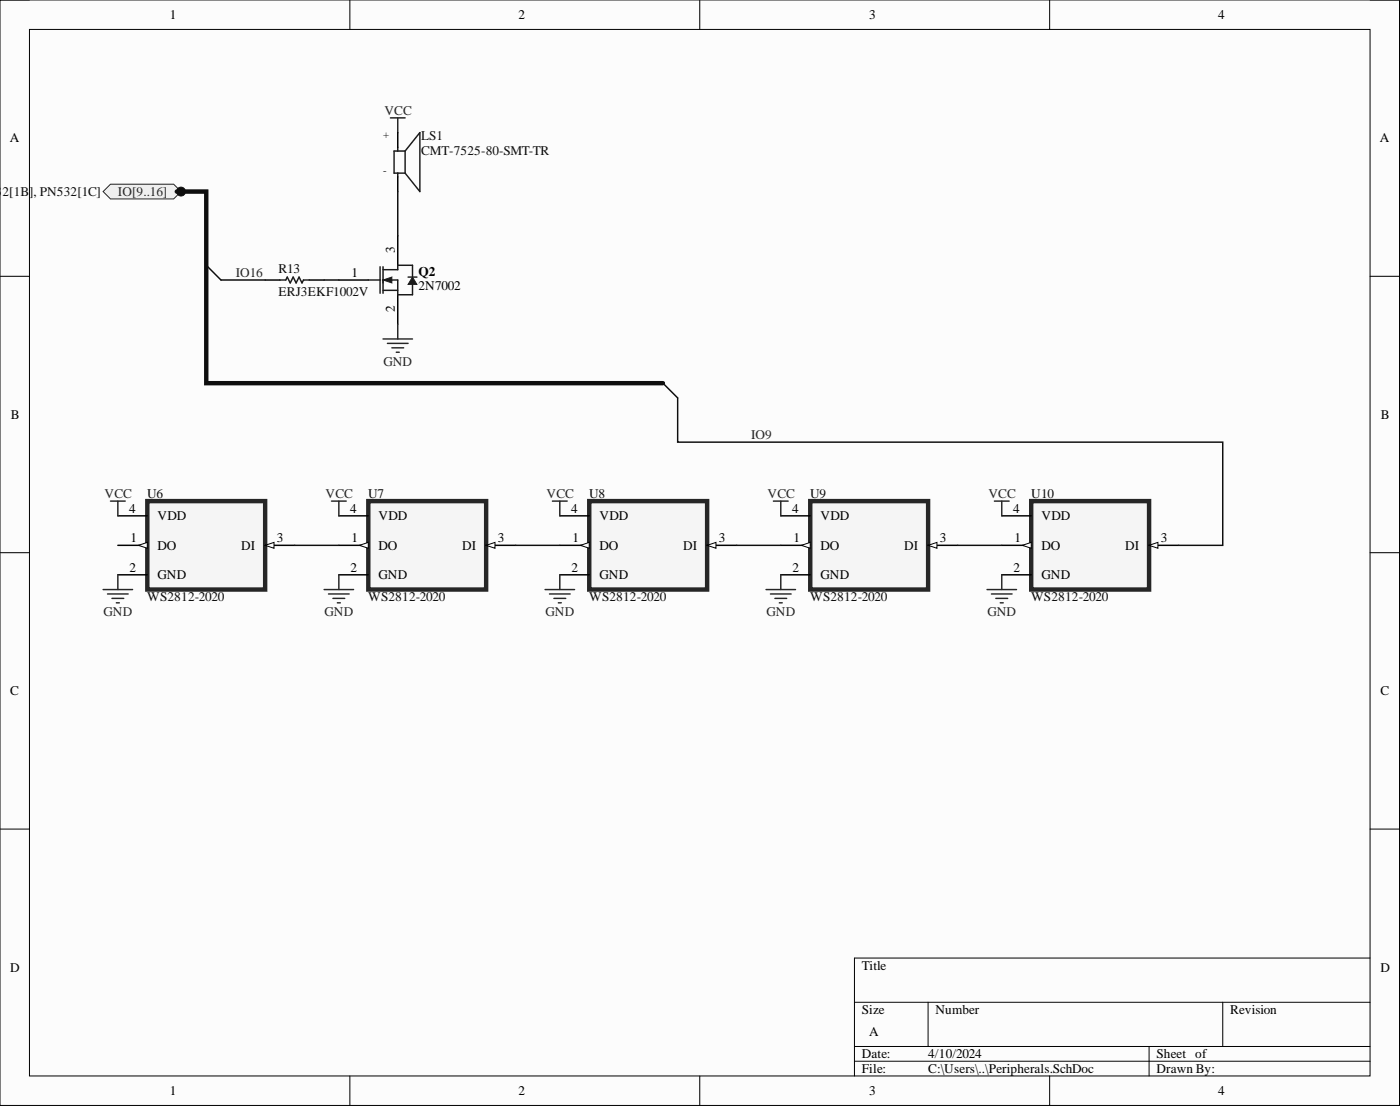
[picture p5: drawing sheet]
<svg xmlns="http://www.w3.org/2000/svg" width="241mm" height="190mm" viewBox="0 0 241 190" stroke-linecap="round" stroke-linejoin="round" font-family="sans-serif">
<defs><g id="words">
<g font-size="2.3">
<text x="29.3" y="3.3">1</text>
<text x="89.4" y="3.3">2</text>
<text x="149.8" y="3.3">3</text>
<text x="210" y="3.3">4</text>
<text x="1.7" y="24.5">A</text>
<text x="237.8" y="24.5">A</text>
<text x="60.6" y="47.7">1</text>
<text x="68" y="43.7" transform="rotate(-90 68 43.7)">3</text>
<text x="72.1" y="47.5">Q2</text>
<text x="68" y="53.8" transform="rotate(-90 68 53.8)">2</text>
<text x="72.1" y="50">2N7002</text>
<text x="1.9" y="72.2">B</text>
<text x="238" y="72.2">B</text>
<text x="22.3" y="88.3">4</text>
<text x="27.2" y="89.6">VDD</text>
<text x="60.3" y="88.3">4</text>
<text x="65.3" y="89.6">VDD</text>
<text x="98.4" y="88.3">4</text>
<text x="103.3" y="89.6">VDD</text>
<text x="136.5" y="88.3">4</text>
<text x="141.4" y="89.6">VDD</text>
<text x="174.6" y="88.3">4</text>
<text x="179.5" y="89.6">VDD</text>
<text x="22.5" y="93.4">1</text>
<text x="27.2" y="94.7">DO</text>
<text x="41.6" y="94.7">DI</text>
<text x="47.7" y="93.4">3</text>
<text x="60.6" y="93.4">1</text>
<text x="65.3" y="94.7">DO</text>
<text x="79.6" y="94.7">DI</text>
<text x="85.8" y="93.4">3</text>
<text x="98.7" y="93.4">1</text>
<text x="103.3" y="94.7">DO</text>
<text x="117.7" y="94.7">DI</text>
<text x="123.9" y="93.4">3</text>
<text x="136.8" y="93.4">1</text>
<text x="141.4" y="94.7">DO</text>
<text x="155.8" y="94.7">DI</text>
<text x="162" y="93.4">3</text>
<text x="174.9" y="93.4">1</text>
<text x="179.5" y="94.7">DO</text>
<text x="193.9" y="94.7">DI</text>
<text x="200.1" y="93.4">3</text>
<text x="22.3" y="98.5">2</text>
<text x="27.2" y="99.8">GND</text>
<text x="60.4" y="98.5">2</text>
<text x="65.3" y="99.8">GND</text>
<text x="98.5" y="98.5">2</text>
<text x="103.3" y="99.8">GND</text>
<text x="136.6" y="98.5">2</text>
<text x="141.4" y="99.8">GND</text>
<text x="174.7" y="98.5">2</text>
<text x="179.5" y="99.8">GND</text>
<text x="1.8" y="119.7">C</text>
<text x="237.9" y="119.7">C</text>
<text x="1.8" y="167.4">D</text>
<text x="148.5" y="167">Title</text>
<text x="237.9" y="167.4">D</text>
<text x="148.5" y="174.7">Size</text>
<text x="149.8" y="178.5">A</text>
<text x="161.2" y="174.7">Number</text>
<text x="212" y="174.7">Revision</text>
<text x="148.5" y="182.3">Date:</text>
<text x="148.5" y="184.8">File:</text>
<text x="160" y="182.3">4/10/2024</text>
<text x="160" y="184.8">C:\Users\..\Peripherals.SchDoc</text>
<text x="199.3" y="182.3">Sheet of</text>
<text x="199.3" y="184.8">Drawn By:</text>
<text x="29.3" y="188.6">1</text>
<text x="89.4" y="188.6">2</text>
<text x="149.8" y="188.6">3</text>
<text x="210" y="188.6">4</text>
</g>
<g font-size="2.3" fill="#262626">
<text x="66.3" y="19.8">VCC</text>
<text x="20.3" y="33.8">IO[9..16]</text>
<text x="40.6" y="47.7">IO16</text>
<text x="66.1" y="63">GND</text>
<text x="129.5" y="75.6">IO9</text>
<text x="18" y="85.8">VCC</text>
<text x="56.1" y="85.8">VCC</text>
<text x="94.2" y="85.8">VCC</text>
<text x="132.3" y="85.8">VCC</text>
<text x="170.4" y="85.8">VCC</text>
<text x="17.9" y="106.1">GND</text>
<text x="55.9" y="106.1">GND</text>
<text x="94" y="106.1">GND</text>
<text x="132.1" y="106.1">GND</text>
<text x="170.2" y="106.1">GND</text>
</g>
<g font-size="2.3" fill="#0e0e0e">
<text x="72.6" y="24.1">LS1</text>
<text x="72.6" y="26.6">CMT-7525-80-SMT-TR</text>
<text x="-.7" y="33.8">3</text>
<text x=".4" y="33.8">2[1B], PN532[1C]</text>
<text x="48" y="47">R13</text>
<text x="48" y="51">ERJ3EKF1002V</text>
<text x="25.4" y="85.8">U6</text>
<text x="63.5" y="85.8">U7</text>
<text x="101.6" y="85.8">U8</text>
<text x="139.7" y="85.8">U9</text>
<text x="177.7" y="85.8">U10</text>
<text x="25.4" y="103.6">WS2812-2020</text>
<text x="63.5" y="103.6">WS2812-2020</text>
<text x="101.6" y="103.6">WS2812-2020</text>
<text x="139.7" y="103.6">WS2812-2020</text>
<text x="177.7" y="103.6">WS2812-2020</text>
</g>
<g font-size="1.9" fill="#0e0e0e">
<text x="66" y="23.7">+</text>
<text x="66" y="30">-</text>
</g>
</g></defs>
<path d="M0 0h241.2v190.4h-241.2z" fill-rule="evenodd" fill="#fcfcfc"/>
<path d="M0 0h241.2v190.4h-241.2z" fill="none" stroke="#000" stroke-width=".17"/>
<path d="M5.1 5.1h231v180.2h-231z" fill-rule="evenodd" fill="#fcfcfc"/>
<g fill="none" stroke="#000" stroke-width=".17">
<path d="M0 0h5.1M60.3 0v5.1M120.6 0v5.1M180.9 0v5.1M236.1 0h5.1v5.1M5.1 5.1h231v180.2h-231zM0 47.6h5.1M236.1 47.6h5.1M0 95.2h5.1M236.1 95.2h5.1M0 142.8h5.1M236.1 142.8h5.1"/>
<path d="M147.3 172.6h88.8M160 172.6v7.7M210.7 172.6v7.7M236.1 165h-88.8v20.3M60.3 185.3v5.1M120.6 185.3v5.1M147.3 180.3h88.8M147.3 182.8h88.8M180.9 185.3v5.1M198.1 180.3v5M241.2 185.3v5.1"/>
</g>
<path d="M58.4 48.2h5.1M68.6 40.6v5.1M68.6 50.8v5" fill="none" stroke="#000" stroke-width=".25"/>
<path d="M63.5 48.2h2M65.5 45.9v4.6M66 46.5h2.6M66 48.2h2.6v2.6M66 50h2.6M66 45.9v4.6" fill="none" stroke="#1c1c1c" stroke-width=".25"/>
<path d="M66 48.2l1.5-.5v1z" fill="#1c1c1c"/>
<path d="M66 48.2l1.5-.5v1z" fill="none" stroke="#1c1c1c" stroke-width=".17"/>
<path d="M68.6 46.5v-.8h2.5v2M71.1 49v1.8h-2.5" fill="none" stroke="#1c1c1c" stroke-width=".25"/>
<path d="M71.1 47.7l.8 1.3h-1.6z" fill="#1c1c1c"/>
<path d="M71.1 47.7l.8 1.3h-1.6z" fill="none" stroke="#1c1c1c" stroke-width=".17"/>
<path d="M48.2 48.2h1.1l.2-.5 .5 1 .5-1 .5 1 .5-1 .6 1 .2-.5h1M70.3 47.7h1.6" fill="none" stroke="#1c1c1c" stroke-width=".25"/>
<path d="M67.3 20.3h2.5M68.6 20.3v2.5M66 58.4h5.1M66.8 59.1h3.5M67.5 59.9h2.1M68.6 55.8v2.6M68.3 60.7h.5" fill="none" stroke="#262626" stroke-width=".25"/>
<path d="M35.5 45.7l2.6 2.5" fill="none" stroke="#0e0e0e" stroke-width=".25"/>
<path d="M45.7 48.2h2.5M53.3 48.2h2.6" fill="none" stroke="#000" stroke-width=".25"/>
<path d="M17.8 33l1.2-1.3h10.9l1.3 1.3-1.3 1.3h-10.9z" fill-rule="evenodd" fill="#f0f0f0"/>
<path d="M17.8 33l1.2-1.3h10.9l1.3 1.3-1.3 1.3h-10.9z" fill="none" stroke="#262626" stroke-width=".17"/>
<circle cx="31.2" cy="33" r=".76" fill="#0e0e0e"/>
<circle cx="31.2" cy="33" r=".76" fill="none" stroke="#0e0e0e" stroke-width=".17"/>
<path d="M177.7 86.3h20.4v15.2h-20.4z" fill-rule="evenodd" fill="#f5f5f5"/>
<path d="M177.7 86.3h20.4v15.2h-20.4z" fill="none" stroke="#262626" stroke-width=".76"/>
<path d="M198.1 93.9h5" fill="none" stroke="#000" stroke-width=".25"/>
<path d="M198.1 93.9l1.5-.5v1z" fill="#fbfbfb"/>
<path d="M198.1 93.9l1.5-.5v1z" fill="none" stroke="#000" stroke-width=".17"/>
<path d="M172.7 88.9h5M172.7 93.9h5" fill="none" stroke="#000" stroke-width=".25"/>
<path d="M176.2 93.9l1.5-.5v1z" fill="#fbfbfb"/>
<path d="M176.2 93.9l1.5-.5v1z" fill="none" stroke="#000" stroke-width=".17"/>
<path d="M172.7 99h5" fill="none" stroke="#000" stroke-width=".25"/>
<path d="M139.7 86.3h20.3v15.2h-20.3z" fill-rule="evenodd" fill="#f5f5f5"/>
<path d="M139.7 86.3h20.3v15.2h-20.3z" fill="none" stroke="#262626" stroke-width=".76"/>
<path d="M160 93.9h5" fill="none" stroke="#000" stroke-width=".25"/>
<path d="M160 93.9l1.5-.5v1z" fill="#fbfbfb"/>
<path d="M160 93.9l1.5-.5v1z" fill="none" stroke="#000" stroke-width=".17"/>
<path d="M134.6 88.9h5.1M134.6 93.9h5.1" fill="none" stroke="#000" stroke-width=".25"/>
<path d="M138.1 93.9l1.6-.5v1z" fill="#fbfbfb"/>
<path d="M138.1 93.9l1.6-.5v1z" fill="none" stroke="#000" stroke-width=".17"/>
<path d="M134.6 99h5.1" fill="none" stroke="#000" stroke-width=".25"/>
<path d="M101.6 86.3h20.3v15.2h-20.3z" fill-rule="evenodd" fill="#f5f5f5"/>
<path d="M101.6 86.3h20.3v15.2h-20.3z" fill="none" stroke="#262626" stroke-width=".76"/>
<path d="M121.9 93.9h5.1" fill="none" stroke="#000" stroke-width=".25"/>
<path d="M121.9 93.9l1.5-.5v1z" fill="#fbfbfb"/>
<path d="M121.9 93.9l1.5-.5v1z" fill="none" stroke="#000" stroke-width=".17"/>
<path d="M96.5 88.9h5.1M96.5 93.9h5.1" fill="none" stroke="#000" stroke-width=".25"/>
<path d="M100 93.9l1.6-.5v1z" fill="#fbfbfb"/>
<path d="M100 93.9l1.6-.5v1z" fill="none" stroke="#000" stroke-width=".17"/>
<path d="M96.5 99h5.1" fill="none" stroke="#000" stroke-width=".25"/>
<path d="M63.5 86.3h20.3v15.2h-20.3z" fill-rule="evenodd" fill="#f5f5f5"/>
<path d="M63.5 86.3h20.3v15.2h-20.3z" fill="none" stroke="#262626" stroke-width=".76"/>
<path d="M83.8 93.9h5.1" fill="none" stroke="#000" stroke-width=".25"/>
<path d="M83.8 93.9l1.5-.5v1z" fill="#fbfbfb"/>
<path d="M83.8 93.9l1.5-.5v1z" fill="none" stroke="#000" stroke-width=".17"/>
<path d="M58.4 88.9h5.1M58.4 93.9h5.1" fill="none" stroke="#000" stroke-width=".25"/>
<path d="M62 93.9l1.5-.5v1z" fill="#fbfbfb"/>
<path d="M62 93.9l1.5-.5v1z" fill="none" stroke="#000" stroke-width=".17"/>
<path d="M58.4 99h5.1" fill="none" stroke="#000" stroke-width=".25"/>
<path d="M25.4 86.3h20.3v15.2h-20.3z" fill-rule="evenodd" fill="#f5f5f5"/>
<path d="M25.4 86.3h20.3v15.2h-20.3z" fill="none" stroke="#262626" stroke-width=".76"/>
<path d="M45.7 93.9h5.1" fill="none" stroke="#000" stroke-width=".25"/>
<path d="M45.7 93.9l1.5-.5v1z" fill="#fbfbfb"/>
<path d="M45.7 93.9l1.5-.5v1z" fill="none" stroke="#000" stroke-width=".17"/>
<path d="M20.3 88.9h5.1M20.3 93.9h5.1" fill="none" stroke="#000" stroke-width=".25"/>
<path d="M23.9 93.9l1.5-.5v1z" fill="#fbfbfb"/>
<path d="M23.9 93.9l1.5-.5v1z" fill="none" stroke="#000" stroke-width=".17"/>
<path d="M68.6 22.8v2.6M68.6 30.5v2.5M20.3 99h5.1" fill="none" stroke="#000" stroke-width=".25"/>
<g fill="none" stroke="#262626" stroke-width=".25">
<path d="M19 86.3h2.6M20.3 86.3v2.6M20.3 99v2.5M57.1 86.3h2.6M58.4 86.3v2.6M58.4 99v2.5M95.2 86.3h2.6M96.5 86.3v2.6M96.5 99v2.5M133.3 86.3h2.5M134.6 86.3v2.6M134.6 99v2.5"/>
<path d="M171.4 86.3h2.5M172.7 86.3v2.6M172.7 99v2.5M17.8 101.5h5.1M18.5 102.3h3.6M19.3 103.1h2M20.1 103.8h.5M55.9 101.5h5M56.6 102.3h3.6M57.4 103.1h2M58.1 103.8h.6M93.9 101.5h5.1"/>
<path d="M94.7 102.3h3.6M95.5 103.1h2M96.2 103.8h.5M132 101.5h5.1M132.8 102.3h3.6M133.6 103.1h2M134.3 103.8h.5M170.1 101.5h5.1M170.9 102.3h3.5M171.6 103.1h2.1M172.4 103.8h.5"/>
</g>
<path d="M68.6 33v7.6M38.1 48.2h7.6M55.9 48.2h2.5M114.3 66l2.5 2.5v7.7h93.9v17.7h-7.6M50.8 93.9h7.6M88.9 93.9h7.6M127 93.9h7.6M165 93.9h7.7" fill="none" stroke="#0e0e0e" stroke-width=".25"/>
<path d="M68.6 25.4v.6M68.6 29.8v.7M69.8 26h-1.9v3.8h1.9M69.8 26v3.8M69.8 26l2.6-3.2v10.2l-2.6-3.2" fill="none" stroke="#1c1c1c" stroke-width=".25"/>
<path d="M30.5 33h5v33h78.8" fill="none" stroke="#0e0e0e" stroke-width=".76"/>
<use href="#words"/>
</svg>
